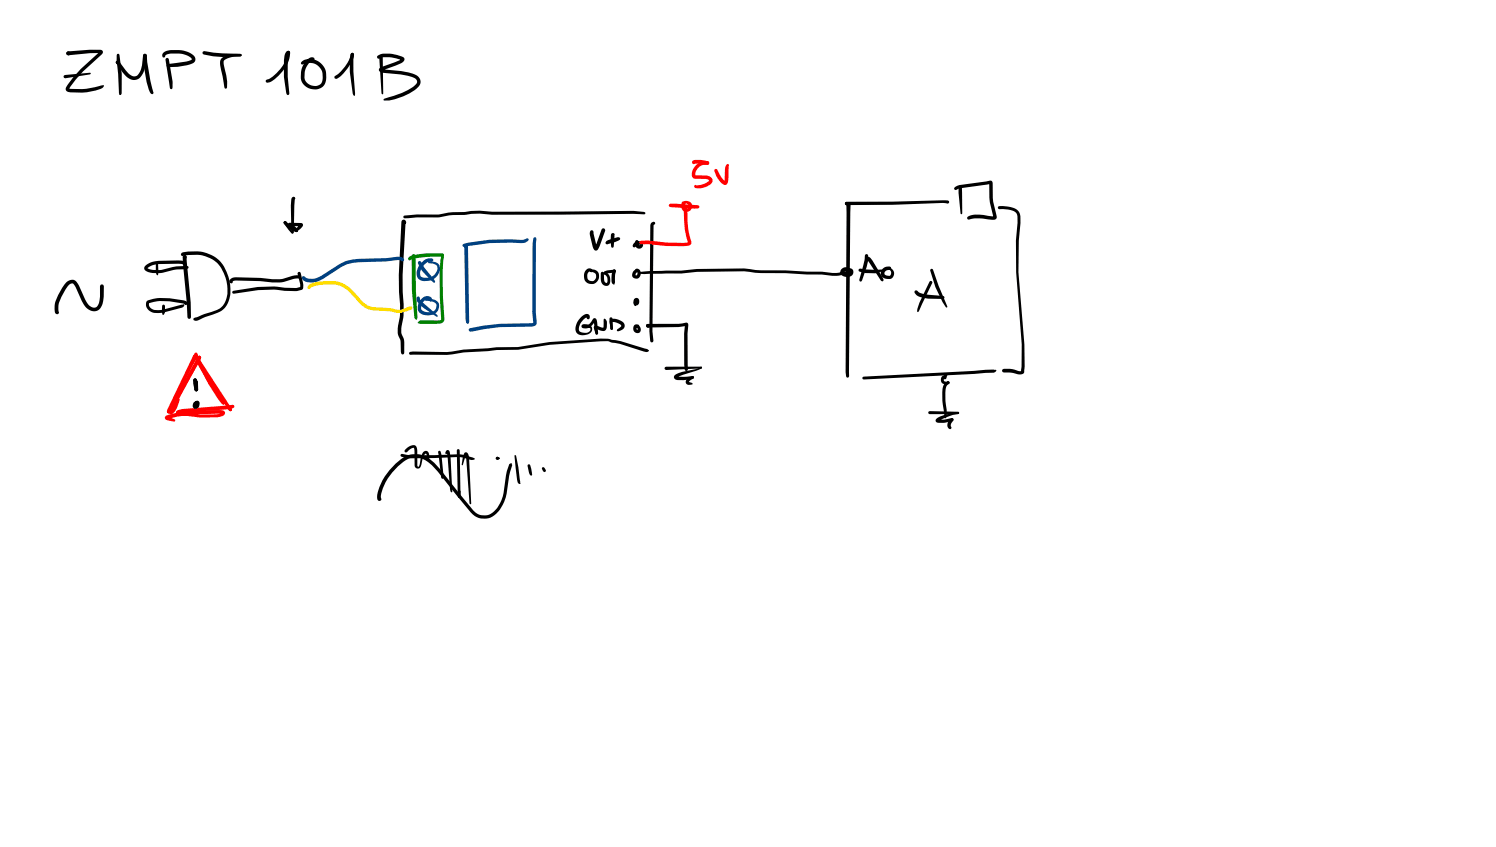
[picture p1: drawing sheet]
<svg xmlns="http://www.w3.org/2000/svg" width="449mm" height="254mm" viewBox="0 0 449 254" stroke-linecap="round" stroke-linejoin="round" font-family="sans-serif">
<g fill="#000">
<path d="M20 15.7l.5-.3 6.4-.5h3.2a.75 .75 0 0 1 .8 .5 .75 .75 0 0 1-.4 .9 40.5 40.5 0 0 0-9.7 10.2v.1a21.8 21.8 0 0 0 9.7-1h.2a.37 .37 0 0 1 .5 .2 .37 .37 0 0 1-.4 .5 16.2 16.2 0 0 1-10.3 1.3 .92 .92 0 0 1-.7-1.4 22.6 22.6 0 0 1 4.4-5.5l5.7-5.2 .2 .4h-3.2l-6.4 .7-.4-.2zM20.1 15.6l.4-.2 .7 .2a.66 .66 0 0 1-.5 1 .66 .66 0 0 1-.8-.6zM34.9 18.3h.6l.2 .4-.2 .5h-.6l-.2-.5zM34.8 18.3l.4-.1 .3 .1 .1 .7-.4 .1-.3-.1zM34.9 18.3l.5-.1 .3 .2 2.7 3.5a2.14 2.14 0 0 0 2.5 .9l1.1-1.2a10 10 0 0 0 .9-5l.6-.5 .4 .2 .1 .5a10.9 10.9 0 0 1-1.5 5.8l-.3 .5a2.91 2.91 0 0 1-4.7-.5l-2.6-3.6 .3 .1-.3-.1zM35.1 16.2h.6a43.3 43.3 0 0 1 .7 12l-.3 .3-.4-.5-.3-5.8-.4-4.3zM43.1 16.3l.4-.2 .5 .4a42.2 42.2 0 0 0 1.7 10.1l.4 1.2-.2 .3-.3 .2-.3-.2-.4-.5a31.4 31.4 0 0 1-2-10.9zM49 15.8l.7-.4a9.1 9.1 0 0 1 4.8-.3 5.4 5.4 0 0 1 3.9 2 1.33 1.33 0 0 1-.7 1.9 17.2 17.2 0 0 1-7.3 1.1l-.5-.4 .5-.5 5.5-.7 1.4-.5 .1-.5a5.3 5.3 0 0 0-3.8-1.4l-3.2 .1-.8 .4-.2 .5-.3 .2a.89 .89 0 0 1-.1-1.5zM49.8 17.5l.3-.2 .5 .5 1.2 6.7-.1 1.9-.3 .4-.4-.4-1.4-8.5zM60.9 15.5l.4-.2a59.2 59.2 0 0 0 10.8 .9l.4 .3-.3 .4a33.4 33.4 0 0 1-11.1-.5l-.4-.6zM66.5 17.4a7.3 7.3 0 0 1 5.6-1.2l.4 .3-.4 .4a8 8 0 0 0-4.7 1.1l-.3 .4v1a20.7 20.7 0 0 1 1 6.8l-.4 .4-.4-.4-1.3-6.7 .1-1.3zM85.9 15.5l.5-.3 .4 .2 .2 .4-.5 .9a32.5 32.5 0 0 0 .3 11.3l-.1 .4-.3 .1-.4-.3a24 24 0 0 1-.8-10.1l.2-1.7z"/>
<path d="M90.5 18.5a4.8 4.8 0 0 1 7.3 3.6l.1 1.1a3.5 3.5 0 0 1-5.2 3.3l-1.8-1.3-.7-1.8a6.5 6.5 0 0 1 2.2-5.7l.6-.4a1.01 1.01 0 0 1 1.4 .4l-.2 .4-.8 .2a5.3 5.3 0 0 0-2 3.4l-.1 1.5a2.96 2.96 0 0 0 2.1 2.4 2.96 2.96 0 0 0 3.1-.9l.3-1-.1-1.6a4 4 0 0 0-5.2-3.1l-.8 .4-.3-.2-.2-.3zM105.3 15.9l.7 .1 .2 .4a56.9 56.9 0 0 0 .3 12.1l-.3 .3-.2-.3a31.5 31.5 0 0 1-.8-12.2zM113.2 16.8l.8-.5a8.4 8.4 0 0 1 6.4 .6 .87 .87 0 0 1 .8 .5 .87 .87 0 0 1-.1 .9l-.8 .7-5.8 2.2v-.5l.3 .1a38.4 38.4 0 0 1 9 1.3 2.93 2.93 0 0 1 2.3 1.8v1.1a3.7 3.7 0 0 1-1.7 2 17.5 17.5 0 0 1-9.1 3.2l-.3-.3 .2-.3a21.5 21.5 0 0 0 9.7-4.5l.2-.4a1.2 1.2 0 0 0-.7-1.2l-.3-.2a24.2 24.2 0 0 0-9.1-1.5h-.5a.79 .79 0 0 1-.8-.7 .79 .79 0 0 1 .5-.9l4.2-1.5 1.9-1 .1 .3a11.2 11.2 0 0 0-5.8-.8l-1 .4-.4-.1zM113.9 16.7l.4-.1 .5 .5 .2 10.9-.3 .3-.3-.3-.7-10.9zM19.2 22.7l7.8-.9 .2 .3-.2 .2-7.4 1.2-.4-.2zM35.9 28h.4l-.1 .5-.3-.1zM86.1 15.4l.4-.2 .4 .3a6.9 6.9 0 0 1-2.1 5.9 8.1 8.1 0 0 1-4.1 3.3l-.5 .1-.5-.5 .1-.3 .7-.2a10.7 10.7 0 0 0 5.4-7.1zM105.3 16h.7a3.8 3.8 0 0 1-1 3.3 8.9 8.9 0 0 1-4.1 4.4l-.5-.2-.1-.3 .1-.4 .4-.1h-.2a10.1 10.1 0 0 0 4.6-6.4zM120.6 66.1a.68 .68 0 0 1 1.1 .1 .68 .68 0 0 1-.4 1l-.5-.3a.53 .53 0 0 0 .5 .1 .53 .53 0 0 0 .4-.4l-.9 15.9v5.1a26.7 26.7 0 0 1-.4 10.9v1.5l.7 1.5 .2 1.1v3.2l-.5 .5-.3-.1-.3-.7-.1-3.6a5.3 5.3 0 0 1-.7-4.2 22.8 22.8 0 0 0 .3-10.1l-.1-5.1zM121.1 64.8l.3-.2a59.8 59.8 0 0 1 10.3-.3 29.4 29.4 0 0 1 8-.8l4.2-.3 3.7 .3 42.4-.3 3.1 .3 .5 .4-.4 .4-3.2-.2-42.4 .3a21.5 21.5 0 0 0-8.3 .1 25.5 25.5 0 0 0-7.9 .7h-6.4l-3.6 .3-.3-.1zM195.4 66.8l.7-.3 .4 .4-.5 .7-.3 31.8 .3 2.8-.5 .5-.5-.4-.2-2.9 .3-31.8zM122.8 105.7l1.1-.3 10.2 .2 4.9-.8 10-.7h6.3l9.5-1.5 15.4-1.1 2.3 .1 3.7 .7 7.8 2.3 .7 .6-.8 .4-.8-.2-7.1-2.3-2.6-.4-1-.4a146.5 146.5 0 0 0-27 2.6l-6.4 .1-9.9 .7-5 .7h-11l-.3-.1z"/>
<circle cx="20.5" cy="16" r=".57"/>
<circle cx="86.5" cy="15.8" r=".54"/>
</g>
<g fill="#004080">
<path d="M139.5 73.7l.3-.2 .5 .3-.1 .9h-.6l-.3-.5z"/>
<path d="M139.5 73.6l.7 .1 .2 .4 .4 22.4-.5 .5-.5-.4-.2-1-.3-21.5z"/>
<path d="M140 96.3h.5l.2 .3-.1 .3-.5 .1-.2-.4z"/>
<path d="M139.9 96.5l.5-.3 .2 .6-.3 .2-.3-.1z"/>
<path d="M138.8 73.3l.3-.2a70.9 70.9 0 0 1 18-1.2l1.1-.4 .4 .4a2.42 2.42 0 0 1-2.4 1 56.4 56.4 0 0 0-16.9 1.1l-.5-.1z"/>
<path d="M160.1 71.2h.7l.1 .4-.2 22 .3 3.2-.3 .7-.8 .4a67.2 67.2 0 0 0-18.2 1.5l-1-.1-.1-.4 .5-.5a67.5 67.5 0 0 1 18.4-1.5l.5-.1-.3-3.2 .1-20.6z"/>
<circle cx="139.8" cy="74.1" r=".55"/>
</g>
<g fill="#008000">
<path d="M123.8 76.4h.7l.2 .5v10l.5 8.2-.1 .7-.3 .1-.4-.4a95.9 95.9 0 0 1-.9-18.8z"/>
<path d="M122.5 77.3l.7-.5a26 26 0 0 1 9.6-.8l.4 .5-.2 1.5a129.8 129.8 0 0 0 .3 18 1.36 1.36 0 0 1-1.2 1l-6 .2-.8-.5 .7-.6h5.2l1.1-.3a102 102 0 0 1 0-18.8v-.3l.3 .2a28.6 28.6 0 0 0-9.1 .9l-.7 .3-.3-.1-.1-.4z"/>
<circle cx="124.1" cy="76.8" r=".56"/>
<circle cx="124.1" cy="76.9" r=".57"/>
</g>
<g fill="#004080">
<path d="M126.3 78.9a3.5 3.5 0 0 1 2.4-1.4h.9l.4 .5-.5 .4-1.2 .2a4.3 4.3 0 0 0-2.3 3.4l.1 .7 .3 .3 1.8 .3a2.83 2.83 0 0 0 2.9-3.5l-.9-.6-1.8-.4 .2-.3 1.1-.1a2.29 2.29 0 0 1 2.2 1.5 2.29 2.29 0 0 1-.6 2.6 4.2 4.2 0 0 1-4.1 1.8 2.28 2.28 0 0 1-2.1-3.4z"/>
<path d="M125.5 78.4l.4-.2 .5 .4a16.4 16.4 0 0 0 3.8 5.2l.3 .7-.3 .3-.2-.1a16.2 16.2 0 0 1-4.3-4.8l-.4-1z"/>
<path d="M126.6 89.5a1.73 1.73 0 0 1 3 .3l-.2 .5-.3 .1-.6-.6a1.6 1.6 0 0 0-1.9 1.3l-.3 1 .1 .8a2.81 2.81 0 0 0 3.2 .6h.1a1.55 1.55 0 0 0 1.2-1.4 1.55 1.55 0 0 0-.9-1.6l-2.3-.3-.2-.2a3.5 3.5 0 0 1 3.5 .2 2.49 2.49 0 0 1-1.4 4.2 3.3 3.3 0 0 1-4.2-1.2l-.1-.6a3.8 3.8 0 0 1 1.3-3.1z"/>
<path d="M125.1 89h.7l.2 .8 .7 .8 4.5 3.9v.4h-.4l-4.9-3.6-.9-1.2z"/>
</g>
<g fill="#000">
<path d="M46.8 78.9l.3-.1 .3 .3 .1 2.5-.1 .8-.2 .2-.5-1zM54.5 75.9l.2-.2a8.7 8.7 0 0 1 4.5-.3 9.8 9.8 0 0 1 9.3 7.6 9.8 9.8 0 0 1-1.1 9.4l-2 1.3-3.8 1.4-1.9 .9a1.12 1.12 0 0 1-1.7-.3l.1-.3 3.2-1.2a11.8 11.8 0 0 0 5-2 7.3 7.3 0 0 0 1.9-6.6 9.5 9.5 0 0 0-6.6-8.7 13.4 13.4 0 0 0-6.5-.2h-.7l-.1-.4zM43.6 79.7a6 6 0 0 1 4-1.5l5.9-.1 1.4 .2a.89 .89 0 0 1 .7 1.1l-.3 .1-.6-.3-1.2-.1-5.9 .1a5 5 0 0 0-3.4 1.2l1.7 .5a12.3 12.3 0 0 0 6-.8l4.2-.3 .5 .4-.5 .4a23.9 23.9 0 0 0-7.8 1.3h-2.5a3.4 3.4 0 0 1-2.3-.9l-.2-.6zM55.1 76.6l.7 .1 .1 .4 1.3 13.6 .1 4.4-.2 .4-.3 .1-.6-.5-.2-4.3-1.2-12.1v-1.6zM48.8 91.5h.6l.1 .3v1.9l-.5 .8-.4-.8zM44.1 90.3l.4-.3a18.4 18.4 0 0 1 10.9 .2l.6 .2a.51 .51 0 0 1 .2 .8 .51 .51 0 0 1-.8-.1l.2-.4-.1 .5-.2-.1a17.2 17.2 0 0 0-7.4-.8l-3.2 .6a1.56 1.56 0 0 0 1.2 1.9l1.5 .2 1.4-.1 6-1.5a.36 .36 0 0 1 .5 .1 .36 .36 0 0 1-.3 .5l-6 1.7a4.5 4.5 0 0 1-4.5-.8 2.1 2.1 0 0 1-.4-2.6zM69.1 83.7l.7-.4 .9-.2 7.4 .2a15.7 15.7 0 0 0 10.2-.7h1.4l.5 .5-.5 .4-1.8 .2a15.1 15.1 0 0 1-9.8 .6l-7.4-.2-1 .4-.2-.4 .3 .5a.59 .59 0 0 1-.9 0 .59 .59 0 0 1 .2-.9zM69.7 87.4l.3-.2a42.3 42.3 0 0 1 15.4-.9l3.3 .1 1.5-.3-.2 .1v-1.1l-.8-3 .2-.4 .3-.2 .5 .4 .7 3 .1 1.4-.4 .6-1.4 .3a19.5 19.5 0 0 1-7-.4l-4.8 .2-7.3 1.1-.3-.1z"/>
<circle cx="55.4" cy="77.1" r=".55"/>
<circle cx="55.4" cy="77.1" r=".54"/>
</g>
<path d="M90.7 82.9l.3-.1 1 .6a5 5 0 0 0 3.2-.1l6.7-4.1a11 11 0 0 1 5.4-1.6l8.6-.2 3.8-.4 1 .2 .5 .7-.1 .4-.4 .1-.7-.4h-.8l-3.3 .4-8.5 .3a10 10 0 0 0-5 1.3l-5.5 3.6a5.9 5.9 0 0 1-5.3 .8 1.25 1.25 0 0 1-.9-1.5z" fill="#004080"/>
<path d="M92.6 85.5l.4-.3a15.4 15.4 0 0 1 9.7-.3 11.1 11.1 0 0 1 4.1 3.4 10.9 10.9 0 0 0 3.4 3.2l1.9 .6 4.8 .3a6.3 6.3 0 0 0 6-.5l.7 .1 .1 .4-.4 .5a7.4 7.4 0 0 1-6.4 .4l-4.9-.2-2.3-.7a11.8 11.8 0 0 1-3.6-3.5 9 9 0 0 0-4.8-3.4 15.1 15.1 0 0 0-7.8 .6l-.8 .6-.4-.2-.1-.3z" fill="#fd0"/>
<g fill="#000">
<path d="M286.4 56.1l1.5-.6 9-1.3 .6 .1 .2 .5a26.8 26.8 0 0 0 1.3 10.1 .81 .81 0 0 1-.9 1l-1.8-.1a9.5 9.5 0 0 0-5.5 0l-.6-.1-.1-.3a2.19 2.19 0 0 1 2.3-1l5.7 .5-.1 .2a25.9 25.9 0 0 1-1.3-10.2l.3 .3-8.9 1.3-1.5 .5-.4-.5zM287.8 55.7h.6l.1 .6v-.2l.1 7.7-.2 .4-.3-.2-.6-6.1v-1.8zM177.1 69.2l.4-.2a.75 .75 0 0 1 .5 1l1.1 4.2-.7-.1 2-5.3 .6-.4 .4 .2 .2 .4-2.1 5.6a.81 .81 0 0 1-.9 .5 .81 .81 0 0 1-.7-.8l-.9-3.8zM181.8 72.4l3.4-1.2 .7 .1 .1 .3-.3 .5a5 5 0 0 1-2.9 1l-.7 .2-.4-.2-.1-.3zM183.4 70l.5-.1 .3 .1 .2 .4-.2 .4 .1-.3-.2 3.4-.4 .4-.4-.4a6.4 6.4 0 0 1 0-3.7zM190.7 72.1h.7l.2 1.3h.4h-.8l-1 .8-.3-.1-.1-.5a1.69 1.69 0 0 1 1.4-1.2 1.69 1.69 0 0 1 1.7 .8 1.21 1.21 0 0 1-1.1 1.4 1.21 1.21 0 0 1-1.3-1.3zM253.6 60.7l.4-.2h13.7l15.1-.4h1.6l.3 .5-.4 .5-1.4-.2-15.2 .5-13.7 .1 .3-.1-.4 .1-.3-.1zM253.6 60.7l.3-.1 .6 .3v.6h-.8l-.3-.5zM254.1 61.1l.4-.2 .6 .5-.1 2.2-.5 .5-.5-.5-.1-2.1zM254.1 61.1l.4-.2 .4 .2 .2 .4-.4 51.3-.5 .5-.4-.5-.2-1.2 .3-50.1zM259.9 77.2a.83 .83 0 0 1 1.2 .2l3.7 5.8 .2 .7-.1 .4-.3 .1-.4-.2-4-6.2 .4-.2-.5 .3-.3-.1-.1-.3zM259.6 76.3h.7l.1 1.3a24.4 24.4 0 0 1-1.9 6.5l-.4 .4-.2-.2-.1-.5a19.3 19.3 0 0 0 1.6-7.1z"/>
<path d="M299.4 61.9a8.2 8.2 0 0 1 5.6 1l.8 .9 .3 1.1v2l-.5 5.3-.1 9.4 1.8 21.6-.1 8.3a1.32 1.32 0 0 1-1.9 .7l-1.8-.4-2.8-.3-.1-.3 .1-.4 .5-.2a10.3 10.3 0 0 1 4.6 .7l.6-.1-.1 .3 .2-8.2-1.7-21.6-.1-9.6 .5-5.3v-2.1l-.4-.9a3.6 3.6 0 0 0-2.5-1l-2.5-.1-.4-.1zM174.2 95.2l.4-.3a1.39 1.39 0 0 1 2.2-.3 .66 .66 0 0 1 0 .8 .66 .66 0 0 1-.7 .2l-.2-.6 .2 .2h-.2a4.3 4.3 0 0 0-2.3 3.5l.2 .6 .8 .4a2.06 2.06 0 0 0 2.3-.4l.1-.8-1.8-.3 .1-.3-.2-.4 .9 .1 .5-.2 1.3-1.7a.68 .68 0 0 1 .9-.2 .68 .68 0 0 1 .4 .8l.3 3.6-.4 .5-.3-.2-.1-.4v.2l-.6-3.8h.6a3.3 3.3 0 0 1-3.4 2.3 .64 .64 0 0 1-.8-.7 .64 .64 0 0 1 .9-.6l.7 .1a1.46 1.46 0 0 1 1.6 1.5 1.81 1.81 0 0 1-1.7 1.6 2.55 2.55 0 0 1-2.9-.5 2.93 2.93 0 0 1 .3-3.6zM175.8 81a1.19 1.19 0 0 1 1.9-.1v.6l-.3 .2-.5-.3-.5 .4-.2 1.3 .1 .6 .4 .4 1.3 .2a1.58 1.58 0 0 0 .7-2l-.5-.5-1.2-.4a.69 .69 0 0 1 .4-.6 .69 .69 0 0 1 .8 0 2.26 2.26 0 0 1 1.2 3.2 2.26 2.26 0 0 1-3.3 .8 2.69 2.69 0 0 1-.3-3.8zM181.2 81.5l.8-.4 2.2-.3 .4 .1 .1 .4-.4 .4-1.9 .3-.9 .3-.5-.4zM180.3 81.6h.7l.3 2.6 .2 .5 .5 .2 .2-.7v-.9l-1.2-1.4 .2-.3 .5-.1a2.85 2.85 0 0 1 1.2 3.5 1.44 1.44 0 0 1-1.7 .6 1.44 1.44 0 0 1-1-1.5zM183 95.9l.4-.2a4.5 4.5 0 0 1 3.6 1.1l.1 .1a1.32 1.32 0 0 1-.4 1.9l-1.3 .6-.3-.1 .1-.6 1.1-.8v-.4l-1.2-.7-1.4-.3-.2 .7 .3 1.4-.3 .3-.3-.2-.4-2.2zM182.9 95.3l.4-.2 .4 .5 .2 2.9-.4 .4-.4-.4-.3-2.9zM183.2 98.3h.5l.1 .5h-.6zM183.9 80.9h.6l.2 .4-.1 .3-.7 .1-.1-.4zM183.9 81l.6-.1 .2 .3-.2 3.5-.3 .6a.93 .93 0 0 1-.8-1l.1-2zM190.4 89.6a1.07 1.07 0 0 1 1.4 .5 1.07 1.07 0 0 1-.6 1.4 .94 .94 0 0 1-1.1-.6 .94 .94 0 0 1 .5-1.1h.6l.1 .4-.2 .6-.4-.2v-.4l.3 .1-.3 1.4a1.27 1.27 0 0 1-.3-2.1zM190.1 81.2l.9-.5 .4 .5-.6 .8-.2 .5 .4 .1 .2-.3-.2-1a.41 .41 0 0 1-.3-.4 .41 .41 0 0 1 .3-.3 1.47 1.47 0 0 1 1.1 2 1.47 1.47 0 0 1-2.3 .6 1.62 1.62 0 0 1 .3-2z"/>
<path d="M190.3 97.5l.1-.1a.99 .99 0 0 1 1.4 .4l-.2 .3-.7 .1 .3 .8v-.5l-.5-.6a1.08 1.08 0 0 1 1.5 .3 1.08 1.08 0 0 1-.3 1.5l-.7 .2-.7-.3a1.51 1.51 0 0 1-.2-2.1zM191.8 81.6l3-.3 9.5-.1 4.7-.5 14.2-.2a50 50 0 0 0 12.5 .6l6.3 .4h4.6a14.8 14.8 0 0 0 7.1-.1l.4-.2-.7 .1-.2 .4 1.2 .3 .4-.1 .1-.4-2.2-.1a1.07 1.07 0 0 1 1.4-1h.7a1.35 1.35 0 0 1 1.1 1.6 1.35 1.35 0 0 1-1.6 1.1l-1.2-.2a1.43 1.43 0 0 1-.4-2.5 1.43 1.43 0 0 1 2.3 .9l-.5 .8a11.2 11.2 0 0 1-4.9 .6l-3.1-.4h-4.5l-6.4-.4a51.9 51.9 0 0 1-12.4-.5l-14.2 .1a139.8 139.8 0 0 1-17.2 .5zM193.9 97.4l.5-.3h9.1l2.2-.3a.67 .67 0 0 1 .8 .8l-.3 2.4 .2 10.8-.5 .5-.5-.5-.2-1.4v-9.4l.2-2.6 .5 .3-2.4 .4-9.2 .1-.3-.1zM193.9 97.3l.4-.1 .7 .3-.1 .6h-.9l-.2-.4zM257.6 80.7l6.8 .1 .4 .2-.3 .4a8.6 8.6 0 0 1-6.6 .1l-.4-.5zM264.8 80.5l.8-.4 1.2-.2 .4 .2 .1 .3-.1 .4-1.4 .4-.5 .6a.63 .63 0 0 0 .6 .8l1 .1 .3-.3 .1-.8-.5-.7a.53 .53 0 0 1-.5-.7 1.78 1.78 0 0 1 1.9 1.5 1.78 1.78 0 0 1-1.5 2l-1-.1a1.72 1.72 0 0 1-1.4-1.2 1.72 1.72 0 0 1 .5-1.9zM274.4 87.2l.4-.2 1 .7 1.1 .4 6 .7 .4 .4-.4 .5a18.3 18.3 0 0 1-7.2-.7 2.38 2.38 0 0 1-1.4-1.4zM279 84.3l.5 .1 .1 .5-4 8.5-.3 .2-.1-1 .6-1.8zM279.1 80.7l.4-.1 .4 .3 1.6 4.8 2.7 6.2-.2 .3-.3-.1-1-1.5-2.1-4.5-1.6-4.9zM178.2 97.8l.6-.2 2.2 .7 .1-2.4 .3-.3 .3 .2a2.77 2.77 0 0 1 .3 2.4l-.6 1a3.4 3.4 0 0 1-2.7-.6l.3-.4 .4 1.8-.4 .4-.3-.2-.4-1.2zM199.5 110.1l10.8-.1 .3 .2-.3 .3-10.5 .5-.3-.2zM206.1 113.7l1.4-.9 .5 .1v.5l-1.3 1.1a.98 .98 0 0 1 1.1 .7l-1.3 .2a.96 .96 0 0 1-.8-.7 .96 .96 0 0 1 .4-1z"/>
<path d="M202.4 112.5l2.2-1 4.1-.8 1.8-.7v.4l-1 .5-4.6 1.5-1.8 .8v-.3l1.9 .1 2.8-.2 .3 .4-.4 .3a7.4 7.4 0 0 1-5 .3l-.5-.5zM258.8 113.1l36.8-2.2 2.4-.1 .7 .1 .2 .2-.8 .7-39 2-.3-.1zM282.6 112.9a.69 .69 0 0 1 .9-.3 .69 .69 0 0 1 .3 1h-.7v-.6l-.1 .2 .3 .2-.2 .2 .1 .7 1 .1-.2 .2 .4-.3 .3 .2 .1 .4a1.76 1.76 0 0 1-2.5-.4v-1zM284.1 114.4l.6 .1v.6l-.7-.1zM283.3 112.2l.4-.2 .5 .4-.5 1.2-.3 .1-.4-.5zM283.5 114.8l.9-.5 .4 .4-1 1.3a14.9 14.9 0 0 0 .2 6.9v1.6a.54 .54 0 0 1-.1 .7 .54 .54 0 0 1-.6 .1v-.4a27.2 27.2 0 0 1-.3-9.2zM278.5 123.4l8.9 .1 .3 .3-.4 .4h-8.4l-.5-.5zM285.2 125.5l.3-.1 .5 .4-.8 1.4 .2 1.1a.62 .62 0 0 1-.6 .3 .62 .62 0 0 1-.5-.5v-1.3zM280.9 125.6l.4-.3a13.6 13.6 0 0 1 6-1.8l.4 .3-.2 .3a16.4 16.4 0 0 0-5.8 2.1l-.2-.4a8.6 8.6 0 0 0 3.9-.4l.5 .1 .1 .3-.1 .4-.5 .1h.2a9.6 9.6 0 0 1-4.4 .4 .65 .65 0 0 1-.5-.4 .65 .65 0 0 1 .2-.7zM287.1 123.7l.5-.1 .1 .4-.6 .1z"/>
<circle cx="288" cy="56.1" r=".48"/>
<circle cx="253.9" cy="61" r=".5"/>
<circle cx="181.5" cy="81.9" r=".43"/>
<circle cx="194.3" cy="97.7" r=".53"/>
<circle cx="207.7" cy="113.2" r=".39"/>
<circle cx="210.3" cy="110.2" r=".27"/>
</g>
<g fill="#f00">
<path d="M191.9 72.4l.4-.2 .4 .2-.1-.1 .3 .5-.2 .4-.3 .1-.5-.2z"/>
<path d="M192 72.3a4.7 4.7 0 0 1 3-.1l4.9 .5 5.2 .1 1.2-.1a28.2 28.2 0 0 1-1.2-10.4l.1-.6 .4-.1 .5 .5a26.5 26.5 0 0 0 1.3 10.4 .98 .98 0 0 1-1 1.2 37.9 37.9 0 0 1-12.2-.5l-2.3-.1-.1-.4z"/>
<path d="M200.7 61.2l1.6-.1 7 .4 .5 .5-.5 .5-1 .1-7.2-.5-.5-.5z"/>
<path d="M204.6 60.6a.52 .52 0 0 1 .9-.1 .52 .52 0 0 1-.2 .8h-.3l.5-.2 .2 1.3 .7-.1 .2-.8-1-.6a.39 .39 0 0 1-.2-.5 .39 .39 0 0 1 .6-.2 1.62 1.62 0 0 1 1.6 1.6 1.62 1.62 0 0 1-1.5 1.7 1.62 1.62 0 0 1-1.7-1.5z"/>
<path d="M207.8 48.2l.7-.2h2.1l1.7 .4 .4 .5-.1 .4-.4 .1-2.2-.3h-1.6l.2-.3-.5 .4-.5-.5z"/>
<path d="M208.7 49.6l1.6-1 1.9-.2 .4 .1v.7l-1.4 .2a3 3 0 0 0-2.6 3.2h3a1.7 1.7 0 0 1 2.1 2l-.2 .3a5.6 5.6 0 0 1-4.9 1.5l-.2-.1a.42 .42 0 0 1-.1-.5 .42 .42 0 0 1 .5-.3v.4l-.1-.3a6.1 6.1 0 0 0 3.9-1.3l-.1-.4-.7-.2-3.2-.1a1.12 1.12 0 0 1-1.1-1.3 3.7 3.7 0 0 1 1.2-2.7z"/>
<path d="M214.4 50.8l.6-.1 .8 1.5a4.3 4.3 0 0 0 1.7 2.2l-.3 .1 .3-3.7 .2-1.2a.52 .52 0 0 1 .5-.3 .52 .52 0 0 1 .5 .2l-.4 5.1a.98 .98 0 0 1-.8 .9 .98 .98 0 0 1-1-.5l-1.7-2.4-.6-1.4z"/>
<path d="M58.1 106.4l.4-.1 .4 .2 .2 .5-1 2-.4 .3-.3-.1-.1-.4z"/>
<path d="M58 106.5l.5-.2 .4 .2 .1 .7-8.1 16.6-.3 .2a.78 .78 0 0 1-.3-1.4z"/>
<path d="M59.4 106.8h.8l.1 .4-.6 1.5-8.2 14.3-.7 .9-.6-.1v-.6l.6-.6z"/>
<path d="M59.4 106.8l.4-.1 .4 .1v.7l-8.5 16.1-.6-.3 .7-.6 1.9-3.2 .2 .3-.2 .8a6.3 6.3 0 0 1-1.4 3l-.2 .2a.79 .79 0 0 1-1.1 .4 .79 .79 0 0 1-.3-1.2z"/>
<path d="M58.4 105.9l.7-.1 .3 .8a73.3 73.3 0 0 0 7.8 13.7l.3 .5-.2 .4-.4 .1-.5-.4a64.4 64.4 0 0 1-8-14z"/>
<path d="M58.7 107.2l.4-.1 .5 .3a40.4 40.4 0 0 0 7.8 13.2l-.1 .6h-.6l-.1-.5 .1 .3a78 78 0 0 1-8.1-13.2z"/>
<path d="M58.7 107.2l.4-.1 .5 .2 9.9 15.2-.1 .7-.3 .1-.5-.2-10-15.2z"/>
<path d="M68.6 122.3l.9 .3-.1 .6-.3 .1-.4-.2z"/>
<path d="M49.7 124.8l.6-.3a49.2 49.2 0 0 1 16.5-1.4 .91 .91 0 0 1 .7 1 .91 .91 0 0 1-1 .7l-.6 .2a35.3 35.3 0 0 1-12.6-.8l-.4-.3 .1-.6 .3-.2 .5 .4v-.1a27.9 27.9 0 0 0 12.4 .6l.4-.2v.3h-.2a53.7 53.7 0 0 0-15.8 1.5l-.2 .1 .2-.3-.2-.5 1.9 .8 .3 .4-.4 .3-2.3-.5a.68 .68 0 0 1-.2-1.1z"/>
<path d="M53 123.2l1.6-.5 15.2-1.3 .4 .1 .1 .4-.3 .5-1.7 .3-13.6 1-1 .3 .1-.2-.5 .3-.5-.5z"/>
<circle cx="212.2" cy="48.9" r=".54"/>
<circle cx="58.5" cy="106.9" r=".6"/>
<circle cx="50.6" cy="123.5" r=".48"/>
<circle cx="59.8" cy="107.2" r=".54"/>
<circle cx="67" cy="120.8" r=".46"/>
<circle cx="69.1" cy="122.9" r=".48"/>
</g>
<g fill="#000">
<path d="M87.6 59.2l.5-.2 .5 .5-.3 .5 .1-.2-.3 9.7-.4 .5-.3-.5-.2-7.8 .2-1.9zM85.2 66.4h.6l2 1.7 1.5 .8a.56 .56 0 0 1-.2 .7 .56 .56 0 0 1-.8-.1l-2.1-1.4-1-1zM86.5 67l.5-.2 3.3 .1a.63 .63 0 0 1 .6 .4 .63 .63 0 0 1-.2 .7l-1.7 1.4-.4-.5 1.3-1.6 .1 .4 .3 .2-3.4-.1-.3-.2zM85.2 66.5l.3-.2 .4 .2 1.9 3-.1-.1 .3 .1v.4l-.5 .1-1-1.1-1.4-1.9zM86.6 67l.6-.1 1.3 1a1.17 1.17 0 0 1 .8 1.6h-.6l-.2-.4 .1 .2-1.9-1.6-.2-.4zM88.7 68.8h.6v.7h-.7zM19.9 84.6a1.98 1.98 0 0 1 3.1 0l3.3 6.5a1.91 1.91 0 0 0 2.7 .9l.6-1a12.7 12.7 0 0 0 .4-5.2l.2-.4 .4-.1 .4 .1 .2 .4a13.5 13.5 0 0 1-.5 5.6 2.72 2.72 0 0 1-2.3 2 2.72 2.72 0 0 1-2.7-1.3l-1.2-1.9-2.4-5a.91 .91 0 0 0-1.5 .3 14.8 14.8 0 0 0-3.1 6.3l.1 1.6-.1-.2 .2 .5-.2 .4a.76 .76 0 0 1-1.1-.8v-2a16.7 16.7 0 0 1 3.5-6.7zM58.2 113.6l.3-.1 .4 .2v.7l-.3 .2-.5-.3zM58.4 114.2l.4-.2 .4 .2 .2 .4v2.3l-.5 .5-.4-.2-.1-.4-.2-2.2zM58.2 113.6h.7l.1 .4-.1 .4 .1-.3 .4 2.7-.1 .4-.4 .2-.6-.5a4.7 4.7 0 0 1-.3-3zM58.4 114.2l.4-.2 .4 .2 .2 .4v2.3l-.5 .5-.5-.5-.2-2.3zM58.2 120.6l.8-.1a.81 .81 0 0 1 .6 1l-.4 .1-.5-.2 .2-.1-.1 .4 .1-.7 .2 .2 .3-.2-.5 .4-.3-.2-.1-.5a.79 .79 0 0 1 1.1-.4 .79 .79 0 0 1 .2 1.2l-.1 .3a1.05 1.05 0 0 1-1.6 .6 1.05 1.05 0 0 1 0-1.7z"/>
<path d="M120.2 136.2l.4-.1 2.7 .4 14.9-.2 4.1 1.1 .1 .3-.3 .2a2.9 2.9 0 0 1-2.3-.4l-2.5-.4-14 .3-2.8-.4-.4-.5zM121.4 134.9a3.6 3.6 0 0 1 2.8-1.4l.6 .3 .3 .9 .1 5 .3 .3 .3-.6 .9-3.4a1.03 1.03 0 0 1 1.1-.8 1.03 1.03 0 0 1 .9 1l.1 1.4-.3 .2-.2-.2-.4-1.4-.1-.2-.4 .3-.5 .9-.7 2.7-.4 .5-.5 .1a.94 .94 0 0 1-.9-.9l-.3-5.3-.8 .2-1.5 1.2-.5-.4zM131.5 135.3l.5-.1 .4 1.1 .7 6.8h-.4l.3 .1-.2 .4-.5-.4zM133.9 135.1l.5-.1 .4 .2 .4 2.3 .5 9.9-.3 .3-.4-1-1-11h.4l-.5 .5-.3-.3zM137.1 134.8l.4-.1 .4 .4 .2 13.7-.4 .5-.4-.5zM139.3 135.8a.82 .82 0 0 1 1.3 .8l.7 14.4-.2 .2-.3-.2-1-13.9-.2-.7h.3l-1.1 3-.1 .2-.2-.2 .3-2zM154.4 136.5l.4 .2 .7 3.4 .5 4.6a.35 .35 0 0 1-.3 .4 .35 .35 0 0 1-.4-.4l-.6-4.5zM158.3 139.3h.6l.4 1.3 .3 1.7-.3 .4-.6-.8-.5-2.2zM118.6 139.1a7.9 7.9 0 0 1 7.1-2.9l.7 .2a11.3 11.3 0 0 1 5.7 4.4l9.9 12.3a4.2 4.2 0 0 0 4.7 1.3 8.4 8.4 0 0 0 4.3-6.5l1-6.6 .8-2.2 .5-.2 .4 .5-1 3.3a19.4 19.4 0 0 1-1.9 8.6 6.4 6.4 0 0 1-4.9 4.2 5 5 0 0 1-4.7-1.8l-9.9-12.3a10 10 0 0 0-5.5-4.1l-.3-.1a5.7 5.7 0 0 0-4.6 1.3 15.8 15.8 0 0 0-6.7 10.6l.1 .3-.5-.2 .5 .1 .1 .4a.71 .71 0 0 1-.9 .4 .71 .71 0 0 1-.4-.9 15.4 15.4 0 0 1 5.5-10.1zM137.7 147.4l.2-.3 .3 .3-.1 1.7-.4 .2-.3-.4zM137.6 148.6l.5 .3-.2 .4-.5-.4zM162.7 140.2l.2-.1 .4 .2 .4 .7-.1 .5-.3 .1-.4-.2-.4-.8z"/>
<circle cx="85.5" cy="66.8" r=".45"/>
<circle cx="86.9" cy="67.3" r=".47"/>
<circle cx="58.5" cy="114" r=".51"/>
<circle cx="58.9" cy="116.8" r=".54"/>
</g>
<g fill="#000">
<path d="M149.2 136.9l.6 .5-.6 .5z" fill-rule="evenodd"/>
<path d="M149.1 137.2h.7l.1 .3-.5 .3-.3-.1z" fill-rule="evenodd"/>
<circle cx="149.2" cy="137.4" r=".5"/>
</g>
</svg>
